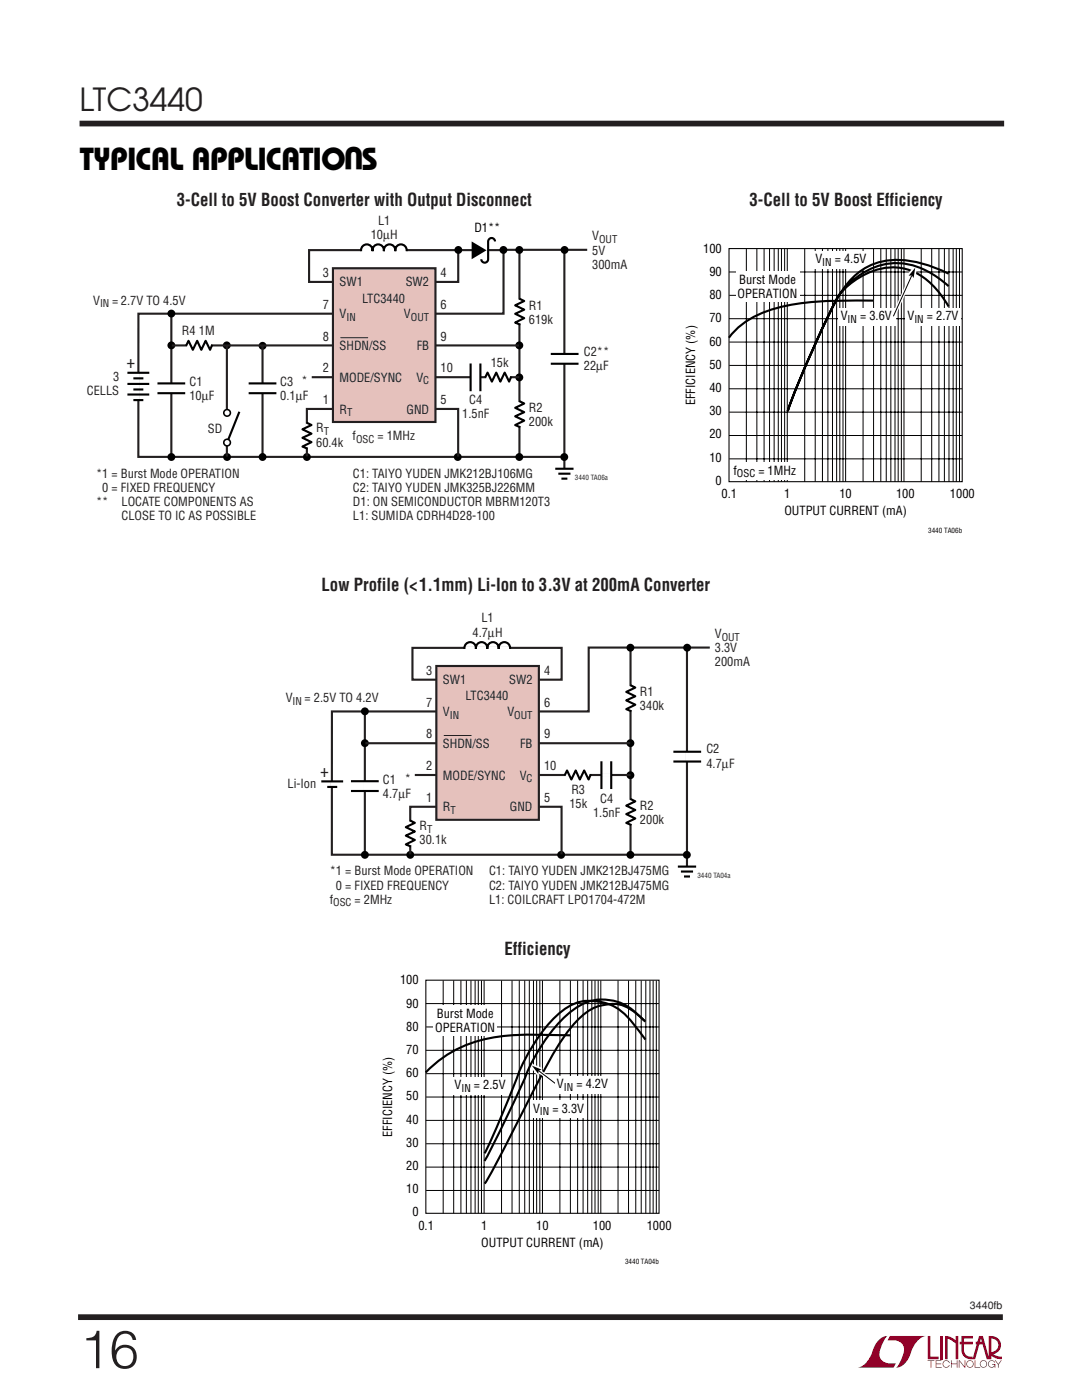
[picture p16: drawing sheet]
<svg xmlns="http://www.w3.org/2000/svg" width="216mm" height="279mm" viewBox="0 0 216 279" stroke-linecap="round" stroke-linejoin="round" font-family="sans-serif">
<defs><g id="words">
<text font-size="10.6" fill="#231f20" x="16" y="273">16</text>
<g font-size="6.4">
<text x="72.6" y="29.4" transform="rotate(-180 72.6 29.4)">U</text>
<text x="15.9" y="33.9">TYPICAL APPLICATIO S</text>
</g>
<text font-size="6.3" fill="#231f20" x="15.9" y="22.2">LTC3440</text>
<g font-size="3.5" fill="#231f20">
<text x="35.3" y="41.1">3-Cell to 5V Boost Converter with Output Disconnect</text>
<text x="149.6" y="41.1">3-Cell to 5V Boost Efficiency</text>
<text x="25.2" y="73.5">+</text>
<text x="64.2" y="117.9">Low Profile (&lt;1.1mm) Li-Ion to 3.3V at 200mA Converter</text>
<text x="63.9" y="155">+</text>
<text x="100.7" y="190.6">Efficiency</text>
</g>
<g font-size="2.5" fill="#231f20">
<text x="74" y="47.7">10μH</text>
<text x="75.4" y="44.8">L1</text>
<text x="118.2" y="48">V</text>
<text x="118.2" y="50.8">5V</text>
<text x="118.2" y="53.6">300mA</text>
<text x="64.4" y="55.3">3</text>
<text x="67.8" y="57.1">SW1</text>
<text x="81" y="57.1">SW2</text>
<text x="87.9" y="55.3">4</text>
<text x="18.6" y="60.8">V</text>
<text x="22.4" y="60.8">= 2.7V TO 4.5V</text>
<text x="64.4" y="61.6">7</text>
<text x="67.8" y="63.5">V</text>
<text x="72.2" y="60.4">LTC3440</text>
<text x="80.6" y="63.5">V</text>
<text x="87.9" y="61.6">6</text>
<text x="105.5" y="61.8">R1</text>
<text x="105.5" y="64.6">619k</text>
<text x="36.3" y="66.9">R4 1M</text>
<text x="64.4" y="68">8</text>
<text x="67.8" y="69.8">SHDN/SS</text>
<text x="83.2" y="69.8">FB</text>
<text x="87.9" y="68">9</text>
<text x="116.5" y="71">C2**</text>
<text x="22.5" y="76.1">3</text>
<text x="37.8" y="77.1">C1</text>
<text x="55.9" y="77.1">C3 *</text>
<text x="64.4" y="74.3">2</text>
<text x="67.8" y="76.2">MODE/SYNC</text>
<text x="83.1" y="76.2">V</text>
<text x="87.9" y="74.3">10</text>
<text x="97.9" y="73.3">15k</text>
<text x="116.5" y="73.8">22μF</text>
<text x="17.3" y="78.9">CELLS</text>
<text x="37.8" y="79.9">10μF</text>
<text x="55.9" y="79.9">0.1μF</text>
<text x="64.4" y="80.7">1</text>
<text x="67.8" y="82.5">R</text>
<text x="81.1" y="82.5">GND</text>
<text x="87.9" y="80.7">5</text>
<text x="92.2" y="83.5">1.5nF</text>
<text x="93.6" y="80.7">C4</text>
<text x="105.5" y="82.2">R2</text>
<text x="41.5" y="86.4">SD</text>
<text x="63.1" y="86.3">R</text>
<text x="63.1" y="89.1">60.4k</text>
<text x="70.4" y="87.8">f</text>
<text x="75.3" y="87.8">= 1MHz</text>
<text x="105.5" y="85.1">200k</text>
<text x="19.2" y="95.3">*1 = Burst Mode OPERATION</text>
<text x="70.4" y="95.3">C1: TAIYO YUDEN JMK212BJ106MG</text>
<text x="19.2" y="100.9">**</text>
<text x="20.4" y="98.1">0 = FIXED FREQUENCY</text>
<text x="24.3" y="100.9">LOCATE COMPONENTS AS</text>
<text x="70.4" y="98.1">C2: TAIYO YUDEN JMK325BJ226MM</text>
<text x="70.4" y="100.9">D1: ON SEMICONDUCTOR MBRM120T3</text>
<text x="24.3" y="103.8">CLOSE TO IC AS POSSIBLE</text>
<text x="70.4" y="103.8">L1: SUMIDA CDRH4D28-100</text>
<text x="96.1" y="124.2">L1</text>
<text x="94.3" y="127">4.7μH</text>
<text x="142.6" y="130.2">3.3V</text>
<text x="142.6" y="127.4">V</text>
<text x="85" y="134.6">3</text>
<text x="88.4" y="136.5">SW1</text>
<text x="101.6" y="136.5">SW2</text>
<text x="108.6" y="134.6">4</text>
<text x="142.6" y="133">200mA</text>
<text x="57" y="140.1">V</text>
<text x="60.8" y="140.1">= 2.5V TO 4.2V</text>
<text x="85" y="141">7</text>
<text x="88.4" y="142.9">V</text>
<text x="92.9" y="139.6">LTC3440</text>
<text x="101.2" y="142.9">V</text>
<text x="108.6" y="141">6</text>
<text x="127.7" y="138.9">R1</text>
<text x="127.7" y="141.8">340k</text>
<text x="85" y="147.3">8</text>
<text x="88.4" y="149.2">SHDN/SS</text>
<text x="103.8" y="149.2">FB</text>
<text x="108.6" y="147.3">9</text>
<text x="85" y="153.7">2</text>
<text x="88.4" y="155.6">MODE/SYNC</text>
<text x="103.7" y="155.6">V</text>
<text x="108.6" y="153.7">10</text>
<text x="141" y="150.3">C2</text>
<text x="141" y="153.2">4.7μF</text>
<text x="57.4" y="157.2">Li-Ion</text>
<text x="76.4" y="156.5">C1</text>
<text x="76.4" y="159.3">4.7μF</text>
<text x="80.8" y="156.2">*</text>
<text x="85" y="160.1">1</text>
<text x="88.4" y="161.9">R</text>
<text x="101.7" y="161.9">GND</text>
<text x="108.6" y="160.1">5</text>
<text x="113.6" y="161.2">15k</text>
<text x="114" y="158.4">R3</text>
<text x="119.7" y="160.3">C4</text>
<text x="127.7" y="161.6">R2</text>
<text x="83.7" y="165.7">R</text>
<text x="118.3" y="163.1">1.5nF</text>
<text x="127.7" y="164.5">200k</text>
<text x="83.7" y="168.5">30.1k</text>
<text x="65.8" y="174.7">*1 = Burst Mode OPERATION</text>
<text x="67" y="177.5">0 = FIXED FREQUENCY</text>
<text x="97.6" y="174.7">C1: TAIYO YUDEN JMK212BJ475MG</text>
<text x="97.6" y="177.5">C2: TAIYO YUDEN JMK212BJ475MG</text>
<text x="65.8" y="180.3">f</text>
<text x="70.8" y="180.3">= 2MHz</text>
<text x="97.6" y="180.3">L1: COILCRAFT LPO1704-472M</text>
</g>
<g font-size="2.5">
<text x="94.7" y="46.3">D1**</text>
<text x="140.3" y="50.5">100</text>
<text x="162.7" y="52.5">V</text>
<text x="166.6" y="52.5">= 4.5V</text>
<text x="141.6" y="55.1">90</text>
<text x="141.6" y="59.7">80</text>
<text x="147.2" y="59.4">OPERATION</text>
<text x="147.5" y="56.6">Burst Mode</text>
<text x="141.6" y="64.4">70</text>
<text x="167.8" y="63.9">V</text>
<text x="171.6" y="63.9">= 3.6V</text>
<text x="181.1" y="64">V</text>
<text x="184.9" y="64">= 2.7V</text>
<text x="141.6" y="69">60</text>
<text x="141.6" y="73.6">50</text>
<text x="138.7" y="80.9" transform="rotate(-90 138.7 80.9)">EFFICIENCY (%)</text>
<text x="141.6" y="78.2">40</text>
<text x="141.6" y="82.9">30</text>
<text x="141.6" y="87.5">20</text>
<text x="141.6" y="92.1">10</text>
<text x="146.4" y="94.7">f</text>
<text x="151.3" y="94.7">= 1MHz</text>
<text x="142.8" y="96.8">0</text>
<text x="144" y="99.4">0.1</text>
<text x="156.5" y="99.4">1</text>
<text x="167.5" y="99.4">10</text>
<text x="178.8" y="99.4">100</text>
<text x="189.6" y="99.4">1000</text>
<text x="156.5" y="102.9">OUTPUT CURRENT (mA)</text>
<text x="79.8" y="196.5">100</text>
<text x="81.1" y="201.1">90</text>
<text x="87.2" y="203.2">Burst Mode</text>
<text x="81.1" y="205.7">80</text>
<text x="86.9" y="206">OPERATION</text>
<text x="81.1" y="210.4">70</text>
<text x="81.1" y="215">60</text>
<text x="81.1" y="219.6">50</text>
<text x="90.7" y="217.3">V</text>
<text x="94.6" y="217.3">= 2.5V</text>
<text x="111.1" y="217.2">V</text>
<text x="115" y="217.2">= 4.2V</text>
<text x="78.2" y="226.9" transform="rotate(-90 78.2 226.9)">EFFICIENCY (%)</text>
<text x="81.1" y="224.3">40</text>
<text x="106.4" y="222.1">V</text>
<text x="110.2" y="222.1">= 3.3V</text>
<text x="81.1" y="233.5">20</text>
<text x="81.1" y="228.9">30</text>
<text x="81.1" y="238.1">10</text>
<text x="82.3" y="242.8">0</text>
<text x="83.5" y="245.4">0.1</text>
<text x="96" y="245.4">1</text>
<text x="107" y="245.4">10</text>
<text x="118.3" y="245.4">100</text>
<text x="129.1" y="245.4">1000</text>
<text x="96" y="248.9">OUTPUT CURRENT (mA)</text>
</g>
<g font-size="2.1" fill="#231f20">
<text x="119.5" y="48.5">OUT</text>
<text x="20" y="61.3">IN</text>
<text x="69.1" y="64">IN</text>
<text x="82" y="64">OUT</text>
<text x="84.5" y="76.7">C</text>
<text x="69.3" y="83.1">T</text>
<text x="64.6" y="86.8">T</text>
<text x="71" y="88.4">OSC</text>
<text x="144" y="127.9">OUT</text>
<text x="58.4" y="140.6">IN</text>
<text x="89.8" y="143.4">IN</text>
<text x="102.6" y="143.4">OUT</text>
<text x="105.1" y="156.1">C</text>
<text x="85.2" y="166.2">T</text>
<text x="89.9" y="162.5">T</text>
<text x="66.5" y="180.9">OSC</text>
<text x="193.5" y="261.3">3440fb</text>
</g>
<g font-size="2.1">
<text x="164.1" y="53.1">IN</text>
<text x="169.1" y="64.5">IN</text>
<text x="182.4" y="64.5">IN</text>
<text x="147.1" y="95.3">OSC</text>
<text x="92.1" y="217.9">IN</text>
<text x="112.5" y="217.7">IN</text>
<text x="107.7" y="222.6">IN</text>
</g>
<g font-size="1.4" fill="#231f20">
<text x="114.7" y="95.8">3440 TA06a</text>
<text x="139.2" y="175.2">3440 TA04a</text>
</g>
<g font-size="1.4">
<text x="185.2" y="106.3">3440 TA06b</text>
<text x="124.7" y="252.3">3440 TA04b</text>
</g>
</g></defs>
<path d="M15.9 24.7h184.5M15.6 262.9h184.5" fill="none" stroke="#231f20" stroke-width="1.1" stroke-linecap="butt"/>
<g fill="#900027">
<path d="M185.1 266.6h.5v4.1h1.7v.6h-2.2z"/>
<path d="M175.6 267.2l.5-.3 1-.3a5.2 5.2 0 0 0-1.6 4.2 2.65 2.65 0 0 0 3.3 1.3l-.5 .9h-7.2a5 5 0 0 0 3.2-3.9l.4-.8z"/>
<path d="M177.6 266.6h7.1a5 5 0 0 0-3.1 3.9 3.3 3.3 0 0 1-2.8 2.5 5.2 5.2 0 0 0 1.5-4.2 2.65 2.65 0 0 0-3.2-1.3z"/>
<path d="M187.7 266.6h.5v4.7h-.5z"/>
<path d="M188.6 266.6l1.1 .2 1 .7v-.9h.5v4.7h-.5v-3.2l-1.6-.9v4.1h-.5z"/>
<path d="M185.1 271.5h1.3v.1h-.6v1.4h-.1v-1.4h-.6z"/>
<path d="M186.7 271.5h1.1v.1h-1v.5h1v.2h-1v.5h1.1v.2h-1.2z"/>
<path d="M189.8 271.5h.1v.6h1v-.6h.2v1.5h-.2v-.7h-1v.7h-.1z"/>
<path d="M191.3 271.5h.2l1 1.3v-1.3h.1v1.5h-.1l-1.1-1.4v1.4h-.1z"/>
<path d="M194.5 271.5h.1v1.3h1v.2h-1.1z"/>
<path d="M198.5 271.5h.2l.5 .7 .5-.7h.2l-.6 .8v.7h-.2v-.7z"/>
<path d="M191.8 266.6h2.3v.5h-1.7v.7h1.7v.5h-1.7v1.2a1.35 1.35 0 0 0 1.7 1.2v.5l1.3-4.6h.7l1.2 4.2v-4.2a1.88 1.88 0 0 1 2.4 1.4 1.88 1.88 0 0 1-1.5 2.3l.8 .3 .9 .1v.6l-.4-.1a3.4 3.4 0 0 1-1.9-.7v-.6a1.37 1.37 0 0 0 1.6-1.3 1.37 1.37 0 0 0-1.4-1.5v4.2h-.9l-.8-3h-1.4v-.5h1.2l-.2-.7-1.1 4.2a2.1 2.1 0 0 1-2.7-1.3l-.1-1.7h-.3v-.5h.3z"/>
<path d="M193 271.7a.74 .74 0 0 1 1.2 .1 .74 .74 0 0 1-.4 1.1 .74 .74 0 0 1-1-.7h.2a.6 .6 0 0 0 .8 .5 .6 .6 0 0 0 .2-.9 .6 .6 0 0 0-1 .2v.2h-.2z"/>
<path d="M195.7 271.7a.74 .74 0 0 1 1.2 .1 .74 .74 0 0 1-.4 1.1 .74 .74 0 0 1-1-.7h.1a.6 .6 0 0 0 .9 .5 .6 .6 0 0 0 .2-.9 .6 .6 0 0 0-1 .2l-.1 .2h-.1z"/>
<path d="M197.3 271.7a.73 .73 0 0 1 1.3 .2h-.2a.6 .6 0 0 0-.9-.1 .6 .6 0 0 0 .1 .9 .6 .6 0 0 0 .9-.4h-.5v-.1h.6v.8h-.1v-.4a.74 .74 0 0 1-1.1 .2 .74 .74 0 0 1-.1-1.1z"/>
<path d="M188.3 271.7a.73 .73 0 0 1 1.2 .3h-.1a.6 .6 0 0 0-.9-.3 .6 .6 0 0 0-.1 1 .6 .6 0 0 0 1-.3h.1a.74 .74 0 0 1-1.1 .4 .74 .74 0 0 1-.1-1.1z"/>
</g>
<path d="M82.3 129.3h29.8v6.3h-29.8zM125.8 128.8v41.7M137.1 129.3v44.9M141.6 129.2h-24.1v12.8h-51.3v28.6h70.9M72.8 142v28.6M72.9 148.3h52.9M82.8 154.7h43M81.9 170.5v-9.5h30.2v9.5" fill="none" stroke="#231f20" stroke-width=".42"/>
<path d="M137.1 173v2.2" fill="none" stroke="#fff" stroke-width=".97" stroke-linecap="butt"/>
<path d="M92.7 129.5a1.16 1.16 0 0 1 1.1-1.3 1.16 1.16 0 0 1 1.2 1.3 1.15 1.15 0 0 1 1.1-1.3 1.15 1.15 0 0 1 1.1 1.3 1.15 1.15 0 0 1 1.2-1.3 1.15 1.15 0 0 1 1.1 1.3 1.16 1.16 0 0 1 1.1-1.3 1.16 1.16 0 0 1 1.2 1.3M64.1 155.9h4.4M65.3 157.1h2M135.3 172.9h3.6M135.9 173.9h2.4M136.5 174.9h1.2" fill="none" stroke="#000" stroke-width=".42"/>
<path d="M92.8 129.3h8.9M66.3 156v1.1" fill="none" stroke="#fff" stroke-width=".71" stroke-linecap="butt"/>
<g fill="#000">
<circle cx="125.8" cy="129.3" r=".79"/>
<circle cx="72.8" cy="142" r=".79"/>
<circle cx="72.8" cy="148.3" r=".79"/>
<circle cx="125.8" cy="148.3" r=".79"/>
<circle cx="125.8" cy="154.7" r=".79"/>
<circle cx="72.8" cy="170.6" r=".79"/>
<circle cx="81.9" cy="170.6" r=".79"/>
<circle cx="112" cy="170.6" r=".79"/>
<circle cx="125.8" cy="170.6" r=".79"/>
<circle cx="137.1" cy="170.6" r=".79"/>
</g>
<path d="M87.1 132.9h20.4v30.7h-20.4z" fill="#e5c1bc"/>
<path d="M87.1 132.9h20.4v30.7h-20.4z" fill="none" stroke="#231f20" stroke-width=".42"/>
<path d="M125.9 136.9v4.8M72.8 155.9v1.9M112.9 154.7h4.8M120 154.7h2M125.9 159.6v4.8M137.1 150v2M81.9 163.9v4.8" fill="none" stroke="#fff" stroke-width=".71" stroke-linecap="butt"/>
<path d="M125.8 136.7l1 .5-1.8 .9 1.8 .9-1.8 .8 1.8 .8-1.8 .9 1 .5M70 157.9h5.6M70 155.9h5.6M117.9 154.5l-.5 1.1-.8-1.8-.9 1.8-.8-1.8-.9 1.8-.9-1.8-.4 .9M120 151.9v5.6M122 151.9v5.6M125.8 159.4l1 .5-1.8 .9 1.8 .9-1.8 .8 1.8 .8-1.8 .9 1 .5M134.4 152h5.5M134.4 150h5.5M81.8 163.7l1 .5-1.8 .9 1.8 .8-1.8 .9 1.8 .8-1.8 .9 1 .4M128.6 203.7a9.4 9.4 0 0 0-5.7-3.3 10 10 0 0 0-8.5 4.1 64.3 64.3 0 0 0-7 11.3l-7.4 14.6-3.3 5.8" fill="none" stroke="#000" stroke-width=".42"/>
<circle cx="137.1" cy="129.3" r=".79" fill="#000"/>
<path d="M88.6 146.8h5.5" fill="none" stroke="#231f20" stroke-width=".2"/>
<g fill="none" stroke="#000" stroke-width=".2">
<path d="M88.4 195.7v46.5M90.5 195.7v46.5M92 195.7v46.5M93.1 195.7v46.5M94 195.7v46.5M94.8 195.7v46.5M95.4 195.7v46.5M96.1 195.7v46.5M96.6 195.7v46.5M100.1 195.7v46.5M102.2 195.7v46.5M103.6 195.7v46.5"/>
<path d="M104.7 195.7v46.5M105.6 195.7v46.5M106.4 195.7v46.5M107.1 195.7v46.5M107.7 195.7v46.5M108.2 195.7v46.5M111.7 195.7v46.5M113.8 195.7v46.5M115.3 195.7v46.5M116.3 195.7v46.5M117.3 195.7v46.5M118.1 195.7v46.5"/>
<path d="M118.7 195.7v46.5M119.4 195.7v46.5M119.9 195.7v46.5M123.3 195.7v46.5M125.4 195.7v46.5M126.9 195.7v46.5M127.9 195.7v46.5M128.9 195.7v46.5M129.7 195.7v46.5M130.3 195.7v46.5M131 195.7v46.5M85 200.3h46.5"/>
<path d="M85 209.6h46.5M85 205h46.5M85 214.3h46.5M85 218.9h46.5M85 223.6h46.5M85 232.9h46.5M85 228.3h46.5M85 237.6h46.5"/>
</g>
<path d="M85 195.6h46.5v46.5h-46.5z" fill="none" stroke="#000" stroke-width=".21"/>
<g fill="#fff">
<path d="M86.5 200.7h12.7v6h-12.7z"/>
<path d="M90.3 214.9h11.1v3.5h-11.1z"/>
<path d="M106 219.6h11v3.5h-11z"/>
</g>
<path d="M113.8 206.6a80.6 80.6 0 0 0-16 .6 23.4 23.4 0 0 0-12.8 6.8" fill="none" stroke="#000" stroke-width=".42"/>
<path d="M107.5 213.7l5.2 4" fill="none" stroke="#fff" stroke-width=".71" stroke-linecap="butt"/>
<path d="M106.2 212.7l1.9 .8-.6 .2-.1 .6z" fill="#fff" stroke="#fff" stroke-width=".71" stroke-linecap="butt"/>
<path d="M106.2 212.7l1.9 .8-.6 .2-.1 .6z" fill="#000"/>
<path d="M107.5 213.7l5.2 4" fill="none" stroke="#000" stroke-width=".2"/>
<path d="M110.7 214.8h11.1v3.4h-11.1z" fill="#fff"/>
<path d="M72 50.1a1.16 1.16 0 0 1 1.2-1.3 1.16 1.16 0 0 1 1.1 1.3 1.15 1.15 0 0 1 1.2-1.3 1.15 1.15 0 0 1 1.1 1.3 1.15 1.15 0 0 1 1.1-1.3 1.15 1.15 0 0 1 1.2 1.3 1.16 1.16 0 0 1 1.1-1.3 1.16 1.16 0 0 1 1.1 1.3M110.8 93.5h3.6M111.4 94.5h2.4M112 95.5h1.2M128.8 207.5l-1.7-2.2a11.4 11.4 0 0 0-7.1-5.3 8.7 8.7 0 0 0-8.2 2 35.7 35.7 0 0 0-9.3 14.9l-3.9 9.3-1.9 4M128.8 203.9a13.5 13.5 0 0 0-6.2-4.1 9.3 9.3 0 0 0-8.6 2 34.6 34.6 0 0 0-9.5 13.8l-4.2 9.1-3.6 7" fill="none" stroke="#000" stroke-width=".42"/>
<path d="M91.4 49.9v6.4h-29.7v-6.4h38.8M103.6 49.4v41.7M112.6 49.9v44.9M117.2 49.9h-16.7v12.7h-72.9v28.6h85M34.2 62.6v28.6M34.3 68.9h69.3M62.2 75.3h41.4M61.2 91.1v-9.5h30.2v9.5" fill="none" stroke="#231f20" stroke-width=".42"/>
<path d="M112.6 93.6v2.2" fill="none" stroke="#fff" stroke-width=".97" stroke-linecap="butt"/>
<path d="M72.1 50h9" fill="none" stroke="#fff" stroke-width=".71" stroke-linecap="butt"/>
<g fill="#000">
<circle cx="91.5" cy="49.9" r=".79"/>
<circle cx="100.5" cy="49.9" r=".79"/>
<circle cx="103.6" cy="49.9" r=".79"/>
<circle cx="34.2" cy="68.9" r=".79"/>
<circle cx="34.2" cy="62.6" r=".79"/>
<circle cx="45.2" cy="68.9" r=".79"/>
<circle cx="52.4" cy="69" r=".79"/>
<circle cx="103.6" cy="75.3" r=".79"/>
<circle cx="103.6" cy="68.9" r=".79"/>
<circle cx="34.2" cy="91.2" r=".79"/>
<circle cx="45.3" cy="91.2" r=".79"/>
<circle cx="61.2" cy="91.2" r=".79"/>
<circle cx="91.3" cy="91.2" r=".79"/>
<circle cx="103.6" cy="91.2" r=".79"/>
<circle cx="112.6" cy="91.2" r=".79"/>
</g>
<path d="M66.4 53.5h20.5v30.7h-20.5z" fill="#e5c1bc"/>
<path d="M66.4 53.5h20.5v30.7h-20.5zM45.3 69v22.1M52.4 69v22.2" fill="none" stroke="#231f20" stroke-width=".42"/>
<path d="M103.7 59.8v4.8M34.2 76.5v1.9M37.3 68.9h4.8M52.4 76.5v1.9M93.9 75.3h2M97 75.3h4.8M112.7 70.6v2M61.3 84.5v4.8M103.7 80.2v4.9" fill="none" stroke="#fff" stroke-width=".71" stroke-linecap="butt"/>
<g fill="none" stroke="#000" stroke-width=".42">
<path d="M103.6 59.6l1 .5-1.8 .8 1.8 .9-1.8 .8 1.8 .9-1.8 .9 1 .4M25.4 74.4h4.4M25.4 76.6h4.4M25.4 78.7h4.4M26.6 75.5h2M26.6 77.7h2M26.6 79.8h2M31.4 78.5h5.6M31.4 76.5h5.6M42.3 68.8l-.4 1-.9-1.8-.8 1.8-.9-1.8-.8 1.8-.9-1.8-.5 1M49.6 78.5h5.6M49.6 76.5h5.6"/>
<path d="M93.9 72.5v5.6M95.9 72.5v5.6M102 75.1l-.4 1.1-.9-1.8-.9 1.8-.8-1.8-.9 1.8-.8-1.8-.5 .9M109.9 72.6h5.5M109.9 70.6h5.5M47.8 82.2l-2.5 6.1M61.2 84.3l1 .5-1.8 .9 1.8 .8-1.8 .9 1.8 .8-1.8 .9 1 .5M103.6 80.1l1 .4-1.8 .9 1.8 .9-1.8 .8 1.8 .8-1.8 .9 1 .5"/>
</g>
<g fill="#000">
<circle cx="112.6" cy="49.9" r=".79"/>
<circle cx="52.4" cy="91.2" r=".79"/>
</g>
<path d="M67.9 67.4h5.6" fill="none" stroke="#231f20" stroke-width=".2"/>
<path d="M27.6 74.4v5.4" fill="none" stroke="#fff" stroke-width=".62" stroke-linecap="butt"/>
<path d="M45.3 82.4v5.9" fill="none" stroke="#fff" stroke-width="1.1" stroke-linecap="butt"/>
<g fill="#fff" stroke="#000" stroke-width=".32">
<circle cx="45.3" cy="88.3" r=".66"/>
<circle cx="45.3" cy="82.4" r=".66"/>
</g>
<path d="M95.2 50h2.2" fill="none" stroke="#fff" stroke-width=".71" stroke-linecap="butt"/>
<path d="M94.1 48.2l3 1.8-3 1.7z" fill="#000"/>
<path d="M98.8 48.2a.69 .69 0 0 0-.7-.7 .69 .69 0 0 0-.7 .7v3.5a.69 .69 0 0 1-.7 .7 .69 .69 0 0 1-.7-.7M189.3 61.2a16.1 16.1 0 0 0-7.5-7.2 12.3 12.3 0 0 0-11.9 2.5l-.9 .7a10.5 10.5 0 0 0-2.9 4.3l-3.8 7.9a149.3 149.3 0 0 0-5.1 12.6" fill="none" stroke="#000" stroke-width=".42"/>
<g fill="none" stroke="#000" stroke-width=".2">
<path d="M145.5 54.3h46.5M145.5 58.9h46.5M148.9 49.7v46.5M151 49.7v46.5M152.5 49.7v46.5M153.6 49.7v46.5M154.5 49.7v46.5M155.3 49.7v46.5M155.9 49.7v46.5M156.6 49.7v46.5M157.1 49.7v46.5M160.6 49.7v46.5"/>
<path d="M162.7 49.7v46.5M164.1 49.7v46.5M165.2 49.7v46.5M166.1 49.7v46.5M166.9 49.7v46.5M167.6 49.7v46.5M168.2 49.7v46.5M168.7 49.7v46.5M172.2 49.7v46.5M174.3 49.7v46.5M175.8 49.7v46.5M176.8 49.7v46.5"/>
<path d="M177.8 49.7v46.5M178.6 49.7v46.5M179.2 49.7v46.5M179.9 49.7v46.5M180.4 49.7v46.5M183.8 49.7v46.5M185.9 49.7v46.5M187.4 49.7v46.5M188.4 49.7v46.5M189.4 49.7v46.5M190.2 49.7v46.5M190.8 49.7v46.5"/>
<path d="M191.5 49.7v46.5M145.5 63.6h46.5M145.5 77.6h46.5M145.5 68.3h46.5M145.5 72.9h46.5M145.5 86.9h46.5M145.5 82.3h46.5M145.5 91.6h46.5"/>
</g>
<path d="M145.5 49.6h46.5v46.5h-46.5z" fill="none" stroke="#000" stroke-width=".21"/>
<g fill="#fff">
<path d="M146.8 54.1h12.8v6h-12.8z"/>
<path d="M180.7 61.5h11v3.5h-11z"/>
<path d="M145.8 92.3h13.5v3.5h-13.5z"/>
<path d="M167.4 61.5h11.4v3.5h-11.4z"/>
</g>
<path d="M174.2 60a86.7 86.7 0 0 0-17.1 1 18.4 18.4 0 0 0-11.7 6.4" fill="none" stroke="#000" stroke-width=".42"/>
<path d="M181.9 55l-3.6 8.1" fill="none" stroke="#fff" stroke-width=".71" stroke-linecap="butt"/>
<path d="M182.6 53.4l-.3 2.1-.4-.5h-.6z" fill="#fff" stroke="#fff" stroke-width=".71" stroke-linecap="butt"/>
<path d="M182.6 53.4l-.3 2.1-.4-.5h-.6z" fill="#000"/>
<path d="M181.9 55l-3.6 8.1" fill="none" stroke="#000" stroke-width=".2"/>
<path d="M162.3 50.1h11.1v3.5h-11.1z" fill="#fff"/>
<path d="M189.3 54.6a21.2 21.2 0 0 0-12.6-2.6 14.1 14.1 0 0 0-9.6 7.5l-4.8 9.9a150.9 150.9 0 0 0-5.1 12.6 190.5 190.5 0 0 1 10.2-23.1 15.4 15.4 0 0 1 10.9-6.4 15.4 15.4 0 0 1 11 4.6" fill="none" stroke="#000" stroke-width=".42"/>
<use href="#words"/>
</svg>
